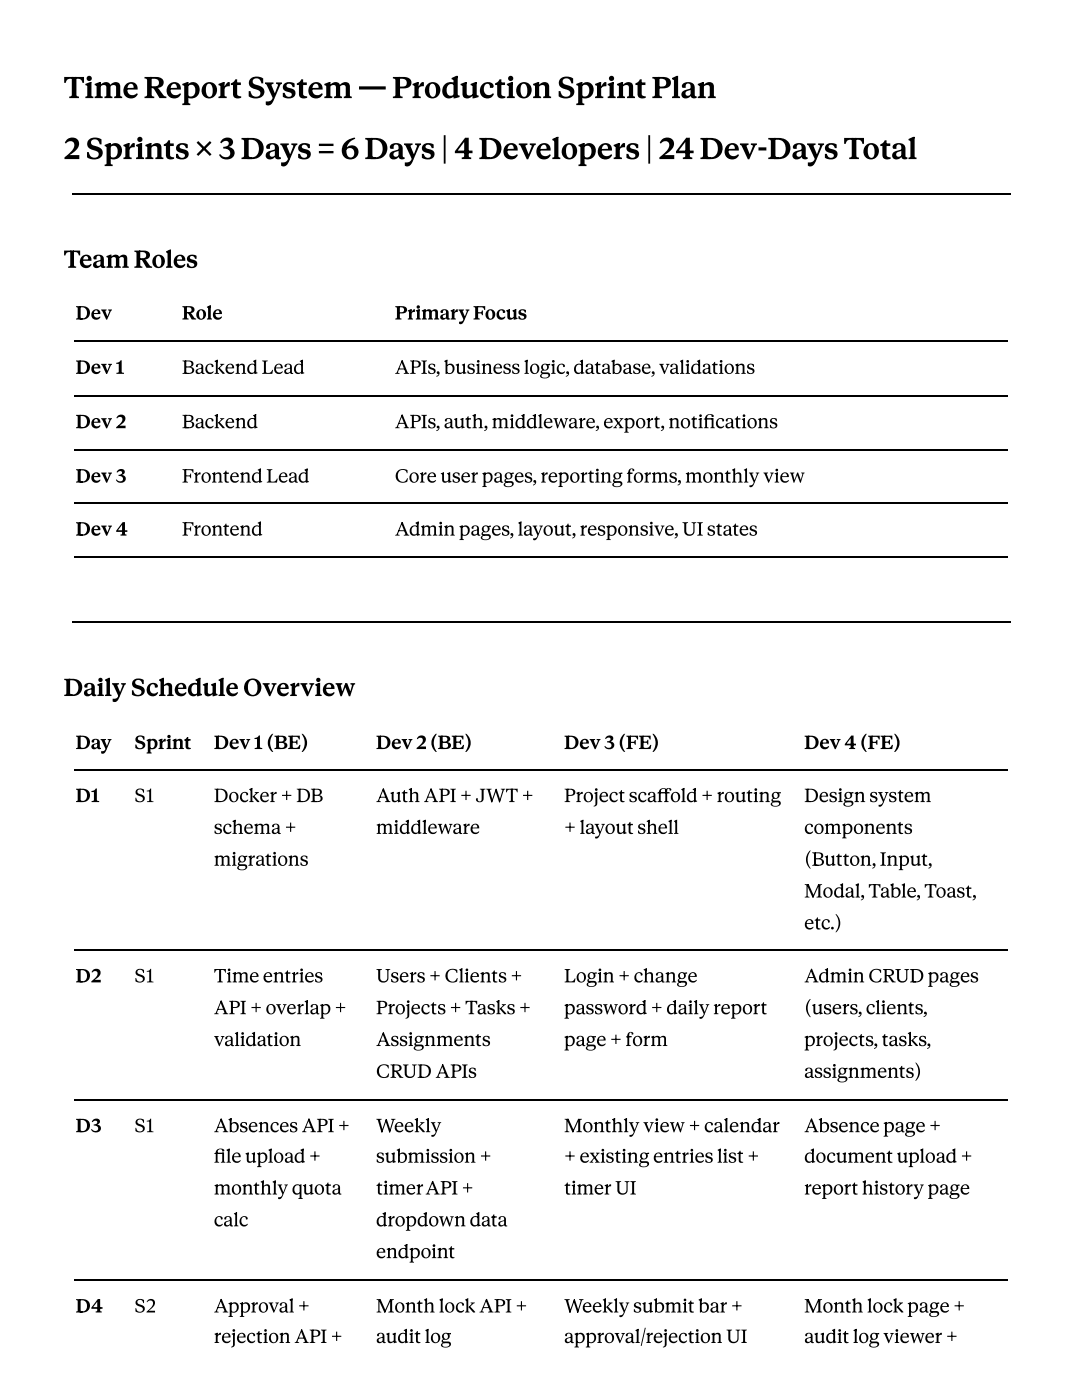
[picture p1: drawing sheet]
<svg xmlns="http://www.w3.org/2000/svg" width="216mm" height="279mm" viewBox="0 0 216 279" stroke-linecap="round" stroke-linejoin="round" font-family="sans-serif">
<defs><g id="words">
<g font-size="5.8">
<text x="12.7" y="19.6">Time Report System — Production Sprint Plan</text>
<text x="12.7" y="31.8">2 Sprints × 3 Days = 6 Days | 4 Developers | 24 Dev-Days Total</text>
</g>
<g font-size="4.8">
<text x="12.7" y="53.4">Team Roles</text>
<text x="12.7" y="138.9">Daily Schedule Overview</text>
</g>
<g font-size="3.7">
<text x="15.1" y="63.8">Dev</text>
<text x="36.3" y="63.8">Role</text>
<text x="78.8" y="63.8">Primary Focus</text>
<text x="15.1" y="74.6">Dev 1</text>
<text x="36.3" y="74.6">Backend Lead</text>
<text x="78.8" y="74.6">APIs, business logic, database, validations</text>
<text x="15.1" y="85.5">Dev 2</text>
<text x="36.3" y="85.5">Backend</text>
<text x="78.8" y="85.5">APIs, auth, middleware, export, notifi cations</text>
<text x="15.1" y="96.3">Dev 3</text>
<text x="36.3" y="96.3">Frontend Lead</text>
<text x="78.8" y="96.3">Core user pages, reporting forms, monthly view</text>
<text x="15.1" y="106.9">Dev 4</text>
<text x="36.3" y="106.9">Frontend</text>
<text x="78.8" y="106.9">Admin pages, layout, responsive, UI states</text>
<text x="15.1" y="149.5">Day</text>
<text x="26.8" y="149.5">Sprint</text>
<text x="42.7" y="149.5">Dev 1 (BE)</text>
<text x="75" y="149.5">Dev 2 (BE)</text>
<text x="112.6" y="149.5">Dev 3 (FE)</text>
<text x="160.5" y="149.5">Dev 4 (FE)</text>
<text x="15.1" y="160.1">D1</text>
<text x="26.8" y="160.1">S1</text>
<text x="42.7" y="160.1">Docker + DB</text>
<text x="75" y="160.1">Auth API + JWT +</text>
<text x="112.6" y="160.1">Project scaff old + routing</text>
<text x="160.5" y="160.1">Design system</text>
<text x="42.7" y="166.4">schema +</text>
<text x="75" y="166.4">middleware</text>
<text x="112.6" y="166.4">+ layout shell</text>
<text x="160.5" y="166.4">components</text>
<text x="42.7" y="172.8">migrations</text>
<text x="160.5" y="172.8">(Button, Input,</text>
<text x="160.5" y="179.1">Modal, Table, Toast,</text>
<text x="160.5" y="185.5">etc.)</text>
<text x="15.1" y="196.1">D2</text>
<text x="26.8" y="196.1">S1</text>
<text x="42.7" y="196.1">Time entries</text>
<text x="75" y="196.1">Users + Clients +</text>
<text x="112.6" y="196.1">Login + change</text>
<text x="160.5" y="196.1">Admin CRUD pages</text>
<text x="42.7" y="202.4">API + overlap +</text>
<text x="75" y="202.4">Projects + Tasks +</text>
<text x="112.6" y="202.4">password + daily report</text>
<text x="160.5" y="202.4">(users, clients,</text>
<text x="42.7" y="208.8">validation</text>
<text x="75" y="208.8">Assignments</text>
<text x="112.6" y="208.8">page + form</text>
<text x="160.5" y="208.8">projects, tasks,</text>
<text x="75" y="215.1">CRUD APIs</text>
<text x="160.5" y="215.1">assignments)</text>
<text x="15.1" y="226">D3</text>
<text x="26.8" y="226">S1</text>
<text x="42.7" y="226">Absences API +</text>
<text x="75" y="226">Weekly</text>
<text x="112.6" y="226">Monthly view + calendar</text>
<text x="160.5" y="226">Absence page +</text>
<text x="42.7" y="232">fi le upload +</text>
<text x="75" y="232">submission +</text>
<text x="112.6" y="232">+ existing entries list +</text>
<text x="160.5" y="232">document upload +</text>
<text x="42.7" y="238.4">monthly quota</text>
<text x="75" y="238.4">timerAPI +</text>
<text x="112.6" y="238.4">timer UI</text>
<text x="160.5" y="238.4">report history page</text>
<text x="42.7" y="244.7">calc</text>
<text x="75" y="244.7">dropdown data</text>
<text x="75" y="251.1">endpoint</text>
<text x="15.1" y="261.9">D4</text>
<text x="26.8" y="261.9">S2</text>
<text x="42.7" y="261.9">Approval +</text>
<text x="75" y="261.9">Month lock API +</text>
<text x="112.6" y="261.9">Weekly submit bar +</text>
<text x="160.5" y="261.9">Month lock page +</text>
<text x="42.7" y="268">rejection API +</text>
<text x="75" y="268">audit log</text>
<text x="112.6" y="268">approval/rejection UI</text>
<text x="160.5" y="268">audit log viewer +</text>
</g>
</g></defs>
<path d="M14.3 38.8h187.3M14.8 68.1h186.3M14.8 79h186.3M14.8 89.8h186.3M14.8 100.4h186.3M14.8 111.3h186.3M14.3 124.2h187.3M14.8 153.6h186.3M14.8 189.6h186.3M14.8 219.5h186.3M14.8 255.5h186.3" fill="none" stroke="#000" stroke-width=".26"/>
<use href="#words"/>
</svg>
